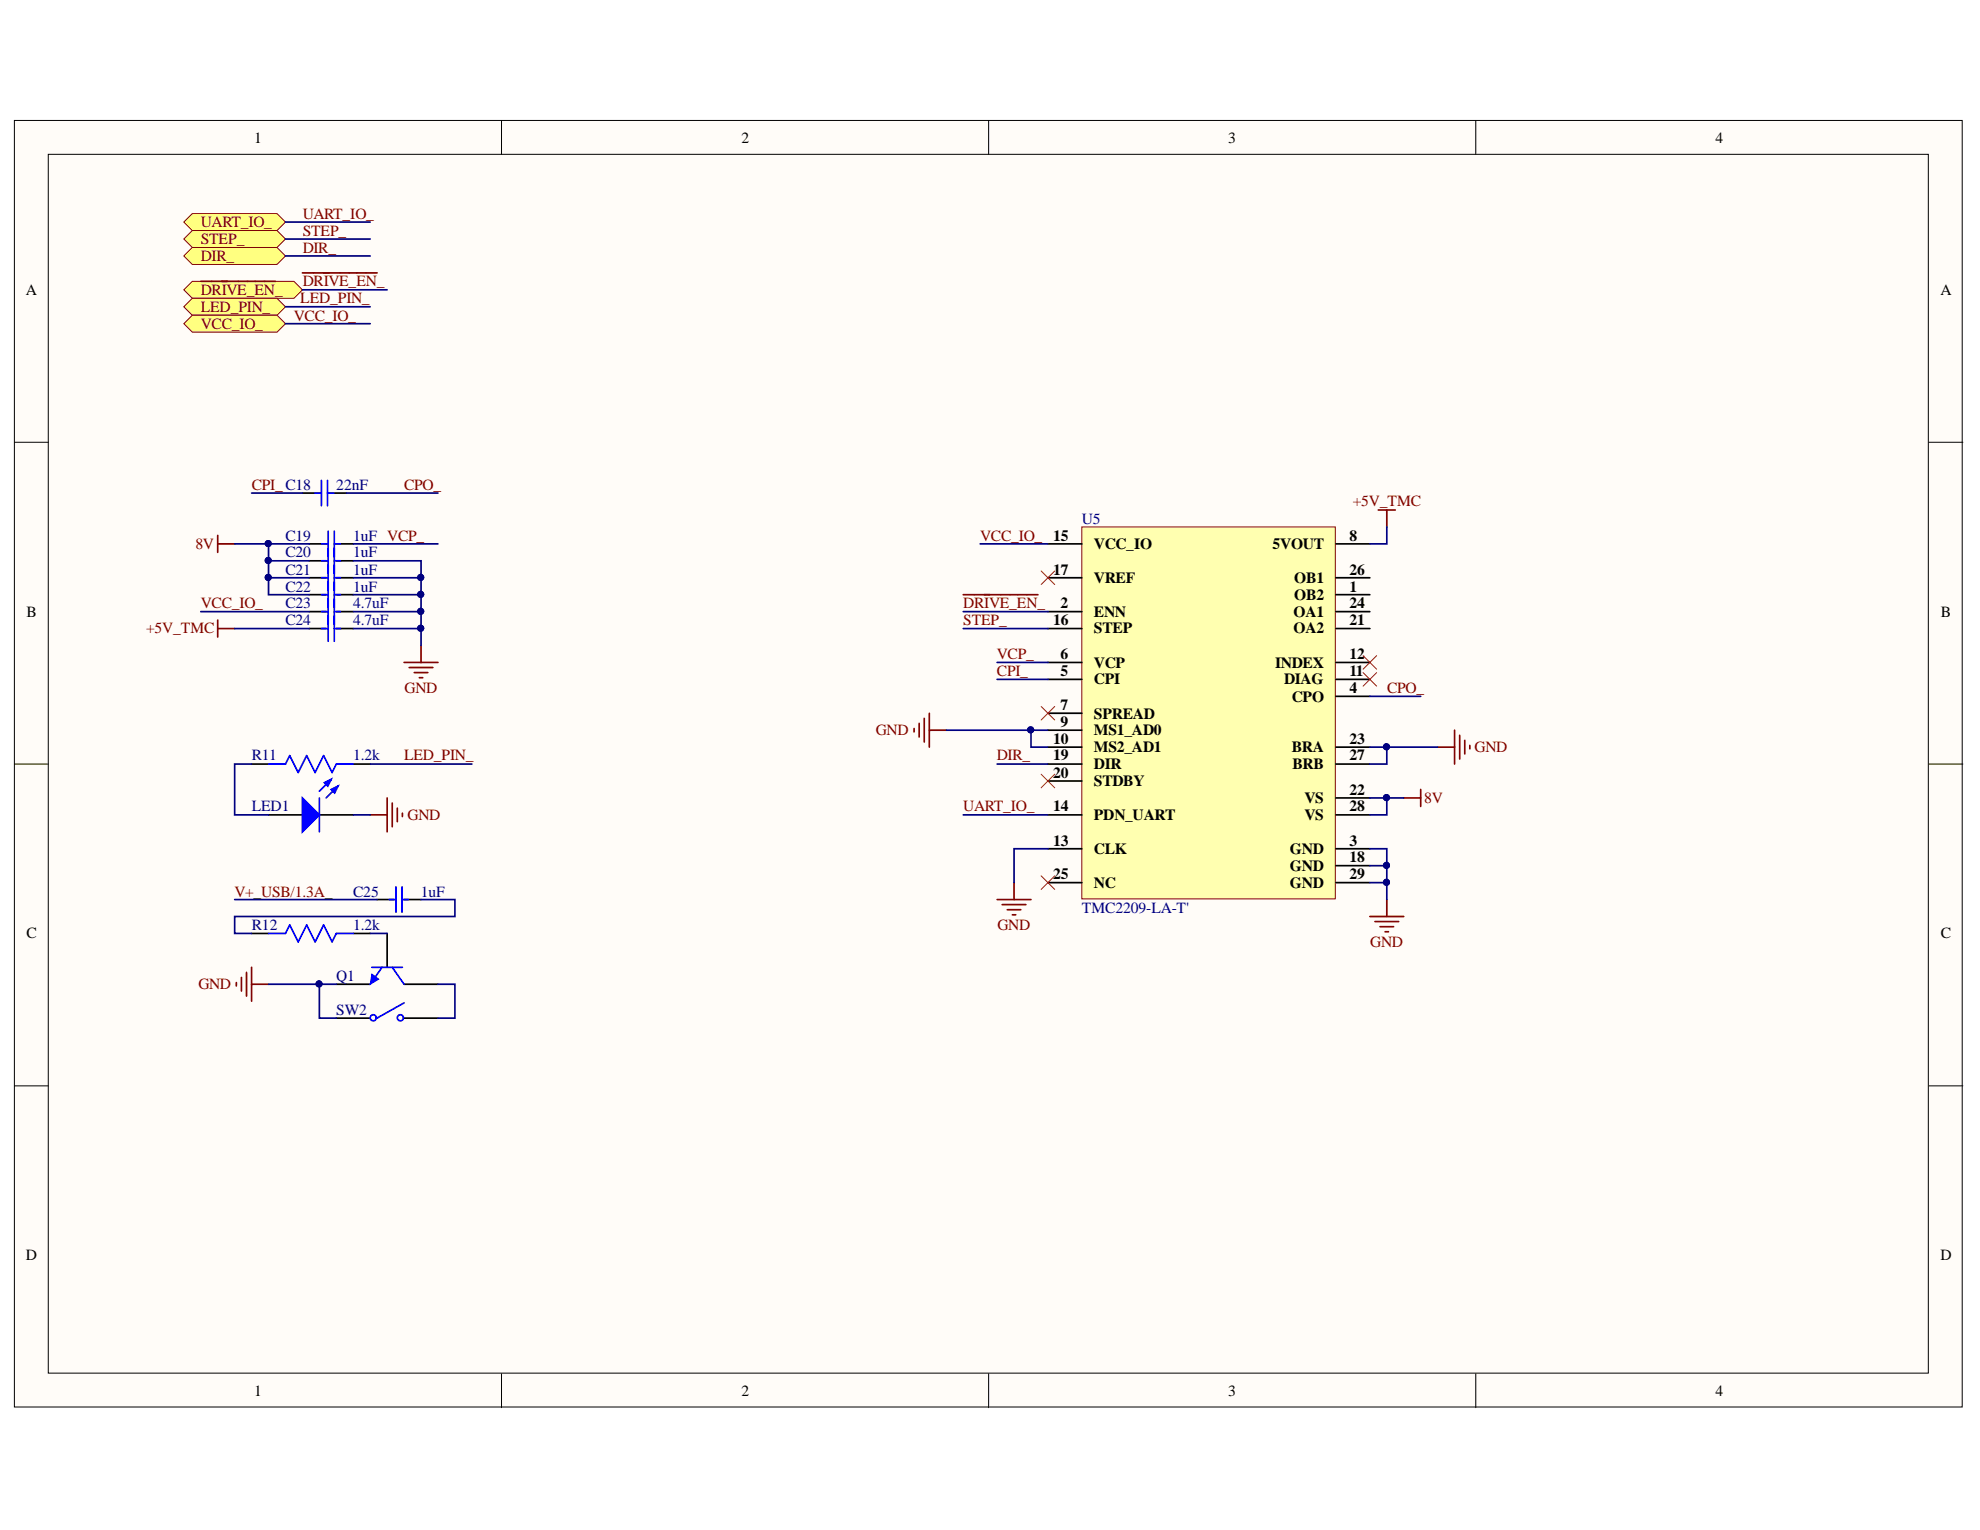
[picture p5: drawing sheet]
<svg xmlns="http://www.w3.org/2000/svg" width="279mm" height="216mm" viewBox="0 0 279 216" stroke-linecap="round" stroke-linejoin="round" font-family="sans-serif">
<defs><g id="words">
<g font-size="2.2">
<text x="35.9" y="20.1">1</text>
<text x="104.6" y="20.1">2</text>
<text x="173.3" y="20.1">3</text>
<text x="242.1" y="20.1">4</text>
<text x="3.6" y="41.6">A</text>
<text x="273.8" y="41.6">A</text>
<text x="154.4" y="77.5">VCC_IO</text>
<text x="179.6" y="77.5">5VOUT</text>
<text x="190.4" y="76.3">8</text>
<text x="148.6" y="81.1">17</text>
<text x="154.4" y="82.3">VREF</text>
<text x="182.6" y="82.3">OB1</text>
<text x="190.4" y="83.5">1</text>
<text x="190.4" y="81.1">26</text>
<text x="3.7" y="87">B</text>
<text x="148.6" y="88.2">16</text>
<text x="149.6" y="85.8">2</text>
<text x="154.4" y="87">ENN</text>
<text x="154.4" y="89.4">STEP</text>
<text x="182.5" y="89.4">OA2</text>
<text x="182.5" y="87">OA1</text>
<text x="182.6" y="84.7">OB2</text>
<text x="190.4" y="88.2">21</text>
<text x="190.4" y="85.8">24</text>
<text x="273.9" y="87">B</text>
<text x="149.6" y="95.4">5</text>
<text x="149.6" y="93">6</text>
<text x="154.4" y="94.2">VCP</text>
<text x="179.9" y="94.2">INDEX</text>
<text x="190.4" y="95.4">11</text>
<text x="190.4" y="93">12</text>
<text x="149.6" y="100.2">7</text>
<text x="154.4" y="96.6">CPI</text>
<text x="154.4" y="101.4">SPREAD</text>
<text x="181.2" y="96.6">DIAG</text>
<text x="182.3" y="99">CPO</text>
<text x="190.4" y="97.8">4</text>
<text x="148.6" y="104.9">10</text>
<text x="148.6" y="107.3">19</text>
<text x="149.6" y="102.6">9</text>
<text x="154.4" y="103.8">MS1_AD0</text>
<text x="154.4" y="106.1">MS2_AD1</text>
<text x="182.3" y="106.1">BRA</text>
<text x="190.4" y="104.9">23</text>
<text x="190.4" y="107.3">27</text>
<text x="148.6" y="109.8">20</text>
<text x="154.4" y="108.6">DIR</text>
<text x="154.4" y="111">STDBY</text>
<text x="182.4" y="108.6">BRB</text>
<text x="184.1" y="113.3">VS</text>
<text x="190.4" y="112.1">22</text>
<text x="148.6" y="119.3">13</text>
<text x="148.6" y="114.5">14</text>
<text x="154.4" y="115.7">PDN_UART</text>
<text x="184.1" y="115.7">VS</text>
<text x="190.4" y="119.3">3</text>
<text x="190.4" y="114.5">28</text>
<text x="148.6" y="124.1">25</text>
<text x="154.4" y="120.5">CLK</text>
<text x="154.4" y="125.2">NC</text>
<text x="182" y="120.5">GND</text>
<text x="182" y="122.9">GND</text>
<text x="182" y="125.2">GND</text>
<text x="190.4" y="121.7">18</text>
<text x="190.4" y="124.1">29</text>
<text x="3.7" y="132.4">C</text>
<text x="273.9" y="132.4">C</text>
<text x="3.6" y="177.8">D</text>
<text x="273.8" y="177.8">D</text>
<text x="35.9" y="196.9">1</text>
<text x="104.6" y="196.9">2</text>
<text x="173.3" y="196.9">3</text>
<text x="242.1" y="196.9">4</text>
</g>
<g font-size="2.2" fill="#800000">
<text x="28.3" y="32.1">UART_IO_</text>
<text x="28.3" y="34.4">STEP_</text>
<text x="42.7" y="30.9">UART_IO_</text>
<text x="42.7" y="33.2">STEP_</text>
<text x="42.7" y="35.7">DIR_</text>
<text x="28.3" y="36.9">DIR_</text>
<text x="28.3" y="41.6">DRIVE_EN_</text>
<text x="42.7" y="40.4">DRIVE_EN_</text>
<text x="28.3" y="44">LED_PIN_</text>
<text x="28.3" y="46.4">VCC_IO_</text>
<text x="41.4" y="45.2">VCC_IO_</text>
<text x="42.4" y="42.8">LED_PIN_</text>
<text x="35.5" y="69.1">CPI_C18</text>
<text x="57" y="69.1">CPO_</text>
<text x="190.9" y="71.5">+5V_TMC</text>
<text x="27.6" y="77.5">8V</text>
<text x="138.3" y="76.3">VCC_IO_ 15</text>
<text x="20.6" y="89.4">+5V_TMC</text>
<text x="28.3" y="85.8">VCC_IO_</text>
<text x="135.9" y="85.8">DRIVE_EN_</text>
<text x="135.9" y="88.2">STEP_</text>
<text x="140.7" y="93">VCP_</text>
<text x="140.7" y="95.4">CPI_</text>
<text x="57.1" y="97.8">GND</text>
<text x="195.7" y="97.8">CPO_</text>
<text x="57" y="107.3">LED_PIN_</text>
<text x="123.6" y="103.8">GND</text>
<text x="140.7" y="107.3">DIR_</text>
<text x="208.1" y="106.1">GND</text>
<text x="201" y="113.3">8V</text>
<text x="57.5" y="115.7">GND</text>
<text x="135.9" y="114.5">UART_IO_</text>
<text x="33.1" y="126.5">V+_USB/1.3A_</text>
<text x="140.8" y="131.2">GND</text>
<text x="193.4" y="133.6">GND</text>
<text x="28" y="139.6">GND</text>
</g>
<g font-size="2.2" fill="#000080">
<text x="47.5" y="69.1">22nF</text>
<text x="40.3" y="76.3">C19</text>
<text x="49.8" y="76.3">1uF VCP_</text>
<text x="152.7" y="73.9">U5</text>
<text x="40.3" y="78.6">C20</text>
<text x="40.3" y="81.1">C21</text>
<text x="40.3" y="83.5">C22</text>
<text x="49.8" y="78.6">1uF</text>
<text x="49.8" y="81.1">1uF</text>
<text x="49.8" y="83.5">1uF</text>
<text x="40.3" y="85.8">C23</text>
<text x="40.3" y="88.2">C24</text>
<text x="49.8" y="85.8">4.7uF</text>
<text x="49.8" y="88.2">4.7uF</text>
<text x="35.5" y="107.3">R11</text>
<text x="49.8" y="107.3">1.2k</text>
<text x="35.5" y="114.5">LED1</text>
<text x="35.5" y="131.2">R12</text>
<text x="49.8" y="131.2">1.2k</text>
<text x="49.8" y="126.5">C25</text>
<text x="59.4" y="126.5">1uF</text>
<text x="152.7" y="128.9">TMC2209-LA-T'</text>
<text x="47.5" y="143.2">SW2</text>
<text x="47.5" y="138.4">Q1</text>
</g>
</g></defs>
<g fill="#fffcf8" stroke="#000" stroke-width=".14">
<path d="M2 17h274.9v181.5h-274.9z"/>
<path d="M6.8 21.8h265.3v172h-265.3z"/>
</g>
<path d="M70.8 17v4.8M139.5 17v4.8M208.2 17v4.8M2 62.4h4.8M272.2 62.4h4.8M2 107.8h4.8M272.2 107.8h4.8M2 153.2h4.8M272.2 153.2h4.8M70.8 193.9v4.7M139.5 193.9v4.7M208.2 193.9v4.7" fill="none" stroke="#000" stroke-width=".14"/>
<path d="M152.7 74.4h35.7v52.4h-35.7z" fill="#ffffb0" stroke="#800000" stroke-width=".14"/>
<g fill="none" stroke="#000" stroke-width=".24">
<path d="M42.7 69.6h2.4M43.6 76.7h2.4M43.6 79.1h2.4M46.5 69.6h2.4M47.5 76.7h2.3M47.5 79.1h2.3M147.9 76.7h4.8M188.5 76.7h4.8M43.6 83.9h2.4M43.6 86.3h2.4M43.6 88.7h2.4M43.6 81.5h2.4"/>
<path d="M47.5 83.9h2.3M47.5 86.3h2.3M47.5 88.7h2.3M47.5 81.5h2.3M147.9 86.3h4.8M147.9 95.9h4.8M147.9 93.5h4.8M147.9 88.7h4.8M147.9 81.5h4.8M188.5 83.9h4.8M188.5 86.3h4.8M188.5 98.3h4.8"/>
<path d="M188.5 95.9h4.8M188.5 93.5h4.8M188.5 88.7h4.8M188.5 81.5h4.8M147.9 119.8h4.8M147.9 100.6h4.8M147.9 103h4.8M147.9 105.4h4.8M147.9 115h4.8M147.9 107.8h4.8M147.9 110.2h4.8M188.5 119.8h4.8"/>
<path d="M188.5 105.4h4.8M188.5 115h4.8M188.5 107.8h4.8M188.5 112.6h4.8M35.5 131.7h2.4M47.5 138.9h4.7M49.8 131.7h2.4M53.2 126.9h2.4M54.6 131.7v4.8M57 126.9h2.4M57 138.9h4.8M147.9 124.5h4.8"/>
<path d="M188.5 122.2h4.8M188.5 124.5h4.8M47.5 143.7h4.7M57 143.7h4.8"/>
</g>
<g fill="none" stroke="#800000" stroke-width=".24">
<path d="M30.7 75.6v2.3M30.7 76.7h2.4M194.5 72h2.4M195.7 72v2.4M30.7 87.5v2.4M30.7 88.7h2.4M57 93.5h4.8M57.7 94.2h3.4M58.5 94.9h1.9M59.2 95.6h.5M59.4 91.1v2.4M135.9 83.9h10.6"/>
<path d="M129 102.8v.5M129.7 102.1v1.9M130.4 101.4v3.3M131.1 100.6v4.8M131.1 103h2.4M198.1 112.6h2.4M200.5 111.4v2.4M202.9 105.4h2.4M205.3 103v4.8M206 103.8v3.3M206.7 104.5v1.9M207.4 105.2v.5"/>
<path d="M140.7 126.9h4.8M141.4 127.7h3.4M142.1 128.4h2M142.9 129.1h.4M143.1 124.5v2.4M193.3 129.3h4.8M194 130h3.4M194.7 130.8h2M195.5 131.5h.4M195.7 126.9v2.4"/>
</g>
<g fill="none" stroke="#00f" stroke-width=".24">
<path d="M44.4 69.6h.9M45.4 67.8v3.6M45.4 79.1h.9M45.4 76.7h.9M46.2 69.6h.9M46.2 67.8v3.6M46.3 75v15.5M47.2 75v15.5M47.2 79.1h.9M47.2 76.7h.9M45.4 86.3h.9M45.4 81.5h.9"/>
<path d="M45.4 83.9h.9M45.4 88.7h.9M47.2 86.3h.9M47.2 81.5h.9M47.2 83.9h.9M47.2 88.7h.9M37.9 131.7h2.4l.6-1.2 1.2 2.4 1.2-2.4 1.2 2.4 1.2-2.4 1.2 2.4 .6-1.2h2.3M52.5 136.5h4.3M53.9 136.5l-1.7 2.4M54.9 126.9h.9M55.3 136.5l1.7 2.4M55.9 125.1v3.6"/>
<path d="M56.7 126.9h.9M56.7 125.1v3.6M57 141.5l-3.8 2.2"/>
<circle cx="52.7" cy="143.6" r=".43"/>
<circle cx="56.5" cy="143.6" r=".43"/>
</g>
<path d="M146.9 80.6l1.9 1.9M146.9 99.7l1.9 1.9M148.8 80.6l-1.9 1.9M148.8 99.7l-1.9 1.9M192.3 92.5l2 1.9M192.3 94.9l2 1.9M194.3 92.5l-2 1.9M194.3 94.9l-2 1.9M146.9 109.3l1.9 1.9M148.8 109.3l-1.9 1.9M146.9 123.6l1.9 1.9M148.8 123.6l-1.9 1.9" fill="none" stroke="#f00" stroke-width=".14"/>
<path d="M52.5 137.5l.9 .7-1.2 .7z" fill="#00f"/>
<path d="M52.5 137.5l.9 .7-1.2 .7z" fill="none" stroke="#00f" stroke-width=".14"/>
<path d="M37.9 115h4.8M45.1 115h4.7" fill="none" stroke="#000" stroke-width=".24"/>
<path d="M42.7 112.6l2.4 2.4-2.4 2.4z" fill="#00f"/>
<path d="M42.7 112.6l2.4 2.4-2.4 2.4zM46.7 110l-1.6 1.6M47.7 110.9l-1.7 1.7" fill="none" stroke="#00f" stroke-width=".24"/>
<path d="M46.7 111.4l1-.5-.5 1z" fill="#00f"/>
<path d="M46.7 111.4l1-.5-.5 1z" fill="none" stroke="#00f" stroke-width=".24"/>
<path d="M45.8 110.4l.9-.4-.4 .9z" fill="#00f"/>
<path d="M37.9 107.8h2.4l.6-1.2 1.2 2.4 1.2-2.4 1.2 2.4 1.2-2.4 1.2 2.4 .6-1.2h2.3M45.1 112.6v4.8M45.8 110.4l.9-.4-.4 .9z" fill="none" stroke="#00f" stroke-width=".24"/>
<path d="M35.5 107.8h2.4M49.8 107.8h2.4" fill="none" stroke="#000" stroke-width=".24"/>
<path d="M52.2 115h2.4M54.6 112.6v4.8M55.3 113.3v3.4M56.1 114v1.9M56.8 114.7v.5M33.4 138.7v.4M34.1 137.9v1.9M34.8 137.2v3.4M35.5 136.5v4.8M35.5 138.9h2.4" fill="none" stroke="#800000" stroke-width=".24"/>
<g fill="#ffff80" stroke="#800000" stroke-width=".14">
<path d="M25.9 31.3l1.2-1.2h12l1.2 1.2-1.2 1.2h-12z" fill-rule="evenodd"/>
<path d="M25.9 33.7l1.2-1.2h12l1.2 1.2-1.2 1.2h-12z" fill-rule="evenodd"/>
<path d="M25.9 36.1l1.2-1.2h12l1.2 1.2-1.2 1.2h-12z" fill-rule="evenodd"/>
</g>
<path d="M42.7 38.5h10.5" fill="none" stroke="#800000" stroke-width=".24"/>
<path d="M25.9 40.9l1.2-1.2h14.4l1.2 1.2-1.2 1.2h-14.4z" fill-rule="evenodd" fill="#ffff80" stroke="#800000" stroke-width=".14"/>
<path d="M28.3 39.7h10.6" fill="none" stroke="#800000" stroke-width=".24"/>
<g fill="#ffff80" stroke="#800000" stroke-width=".14">
<path d="M25.9 43.3l1.2-1.2h12l1.2 1.2-1.2 1.2h-12z" fill-rule="evenodd"/>
<path d="M25.9 45.7l1.2-1.2h12l1.2 1.2-1.2 1.2h-12z" fill-rule="evenodd"/>
</g>
<g fill="none" stroke="#000080" stroke-width=".24">
<path d="M40.3 36.1h11.9M40.3 33.7h11.9M40.3 31.3h11.9M40.3 43.3h11.9M40.3 45.7h11.9M42.7 40.9h11.9M33.1 76.7h4.8M35.5 69.6h7.2M37.9 79.1h5.7M43.6 76.7h-5.7v7.2h5.7M48.9 69.6h12.9M49.8 79.1h9.6v2.4"/>
<path d="M49.8 76.7h12M138.3 76.7h9.6M195.7 74.4v2.3h-2.4M28.3 86.3h15.3M33.1 88.7h10.5M37.9 81.5h5.7M49.8 81.5h9.6v2.4h-9.6M59.4 86.3v2.4h-9.6M59.4 83.9v2.4h-9.6M59.4 88.7v2.4M135.9 86.3h12M135.9 88.7h12"/>
<path d="M140.7 95.9h7.2M140.7 93.5h7.2M193.3 98.3h7.2M35.5 107.8h-2.4v7.2h4.8M49.8 115h2.4M52.2 107.8h14.4M133.5 103h14.4M135.9 115h12M140.7 107.8h7.2M145.5 103v2.4h2.4M147.9 119.8h-4.8v4.7M193.3 105.4h2.4v2.4h-2.4"/>
<path d="M193.3 119.8h2.4v7.1M193.3 112.6h4.8M195.7 112.6v2.4h-2.4M195.7 105.4h7.2M33.1 126.9h20.1M37.9 138.9h7.2v4.8h2.4M45.1 138.9h2.4M52.2 131.7h2.4M59.4 126.9h4.8v2.4h-31.1v2.4h2.4M61.8 138.9h2.4v4.8h-2.4M193.3 124.5h2.4M193.3 122.2h2.4"/>
</g>
<g fill="#000080" stroke="#000080" stroke-width=".14">
<circle cx="45" cy="138.8" r=".43"/>
<circle cx="37.8" cy="76.7" r=".43"/>
<circle cx="37.8" cy="81.5" r=".43"/>
<circle cx="37.8" cy="79.1" r=".43"/>
<circle cx="59.4" cy="88.7" r=".43"/>
<circle cx="59.4" cy="86.3" r=".43"/>
<circle cx="59.4" cy="83.9" r=".43"/>
<circle cx="59.4" cy="81.5" r=".43"/>
<circle cx="145.4" cy="103" r=".43"/>
<circle cx="195.6" cy="124.5" r=".43"/>
<circle cx="195.6" cy="122.1" r=".43"/>
<circle cx="195.6" cy="112.6" r=".43"/>
<circle cx="195.6" cy="105.4" r=".43"/>
</g>
<use href="#words"/>
</svg>
